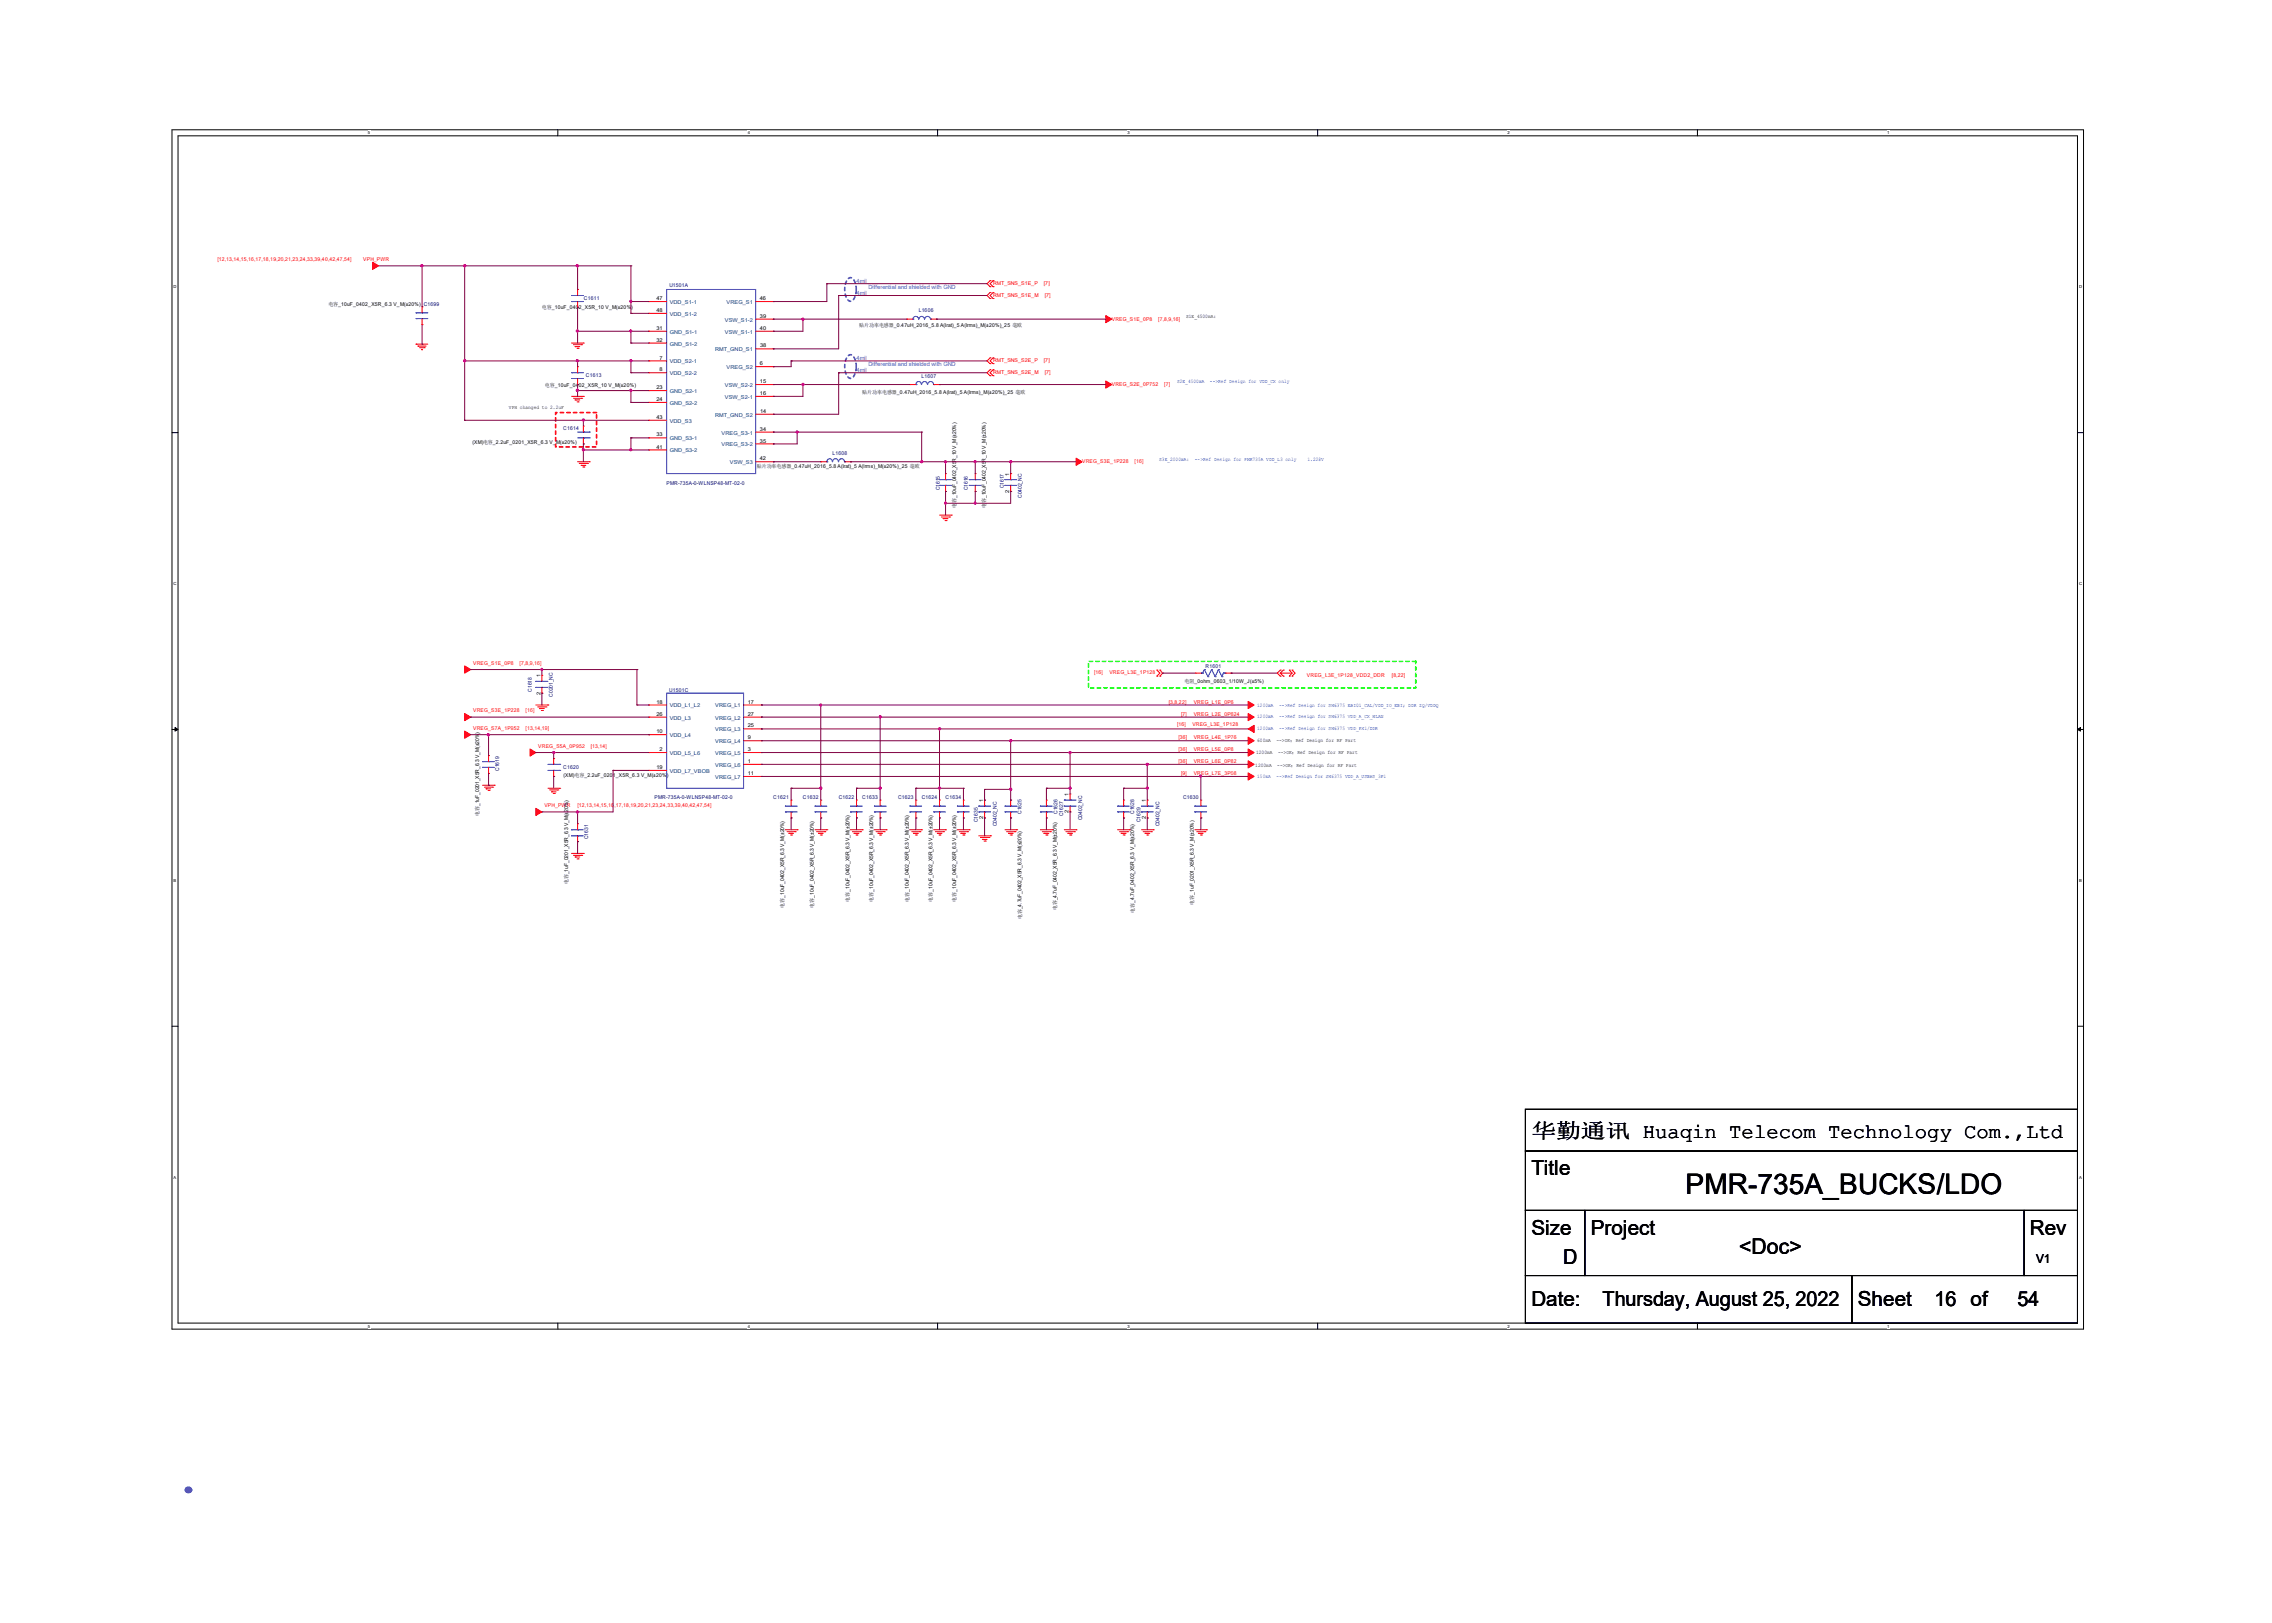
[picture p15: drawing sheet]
<svg xmlns="http://www.w3.org/2000/svg" width="350mm" height="250mm" viewBox="0 0 350 250" stroke-linecap="round" stroke-linejoin="round" font-family="sans-serif">
<defs><g id="words">
<text font-size="8.5" fill="#00f" x="26.5" y="229.9">.</text>
<text font-size="4.4" x="259.7" y="183.9">PMR-735A_BUCKS/LDO</text>
<text font-size="3.3" x="267.9" y="193.1">&lt;Doc&gt;</text>
<g font-size="3.2">
<text x="235.9" y="175.2">华勤通讯 Huaqin Telecom Technology Com.,Ltd</text>
<text x="235.9" y="181">Title</text>
<text x="235.9" y="190.2">Size</text>
<text x="245.1" y="190.2">Project</text>
<text x="312.7" y="190.2">Rev</text>
<text x="240.8" y="194.7">D</text>
<text x="235.9" y="201.1">Date:</text>
<text x="246.9" y="201.1">Thursday, August 25, 2022</text>
<text x="286.2" y="201.1">Sheet</text>
<text x="298" y="201.1">16 of</text>
<text x="310.8" y="201.1">54</text>
</g>
<text font-size="1.9" x="313.6" y="194.5">V1</text>
<g font-size=".9" fill="#8000ff">
<text x="131.9" y="45.4">4mil</text>
<text x="131.9" y="43.6">4mil</text>
<text x="133.8" y="44.5">Differential and shielded with GND</text>
<text x="131.9" y="57.3">4mil</text>
<text x="131.9" y="55.5">4mil</text>
<text x="133.8" y="56.4">Differential and shielded with GND</text>
</g>
<g font-size=".8" fill="#f00">
<text x="33.5" y="40.2">[12,13,14,15,16,17,18,19,20,21,23,24,33,39,40,42,47,54]</text>
<text x="56" y="40.2">VPH_PWR</text>
<text x="153" y="45.7">RMT_SNS_S1E_M</text>
<text x="153" y="43.9">RMT_SNS_S1E_P</text>
<text x="160.8" y="43.9">[7]</text>
<text x="160.9" y="45.7">[7]</text>
<text x="171.3" y="49.4">VREG_S1E_0P8</text>
<text x="178.4" y="49.4">[7,8,9,16]</text>
<text x="153" y="55.8">RMT_SNS_S2E_P</text>
<text x="153" y="57.6">RMT_SNS_S2E_M</text>
<text x="160.8" y="55.8">[7]</text>
<text x="160.9" y="57.6">[7]</text>
<text x="171.3" y="59.4">VREG_S2E_0P752</text>
<text x="179.4" y="59.4">[7]</text>
<text x="166.7" y="71.3">VREG_S3E_1P228</text>
<text x="174.8" y="71.3">[16]</text>
<text x="72.9" y="102.4">VREG_S1E_0P8</text>
<text x="80.1" y="102.4">[7,8,9,16]</text>
<text x="168.5" y="103.9">[16]</text>
<text x="170.9" y="103.9">VREG_L3E_1P128</text>
<text x="201.3" y="104.4">VREG_L3E_1P128_VDD2_DDR</text>
<text x="214.4" y="104.4">[8,22]</text>
<text x="72.9" y="112.5">VREG_S7A_1P952</text>
<text x="72.9" y="109.7">VREG_S3E_1P228</text>
<text x="81" y="112.5">[13,14,19]</text>
<text x="81" y="109.7">[16]</text>
<text x="180.1" y="108.5">[3,8,22]</text>
<text x="181.3" y="111.9">[16]</text>
<text x="181.5" y="113.8">[36]</text>
<text x="182" y="110.3">[7]</text>
<text x="183.7" y="111.9">VREG_L3E_1P128</text>
<text x="183.9" y="108.5">VREG_L1E_0P6</text>
<text x="183.9" y="110.3">VREG_L2E_0P624</text>
<text x="183.9" y="113.8">VREG_L4E_1P76</text>
<text x="82.9" y="115.2">VREG_S5A_0P952</text>
<text x="91" y="115.2">[13,14]</text>
<text x="181.5" y="115.7">[36]</text>
<text x="181.5" y="117.5">[36]</text>
<text x="182" y="119.4">[9]</text>
<text x="183.9" y="115.7">VREG_L5E_0P8</text>
<text x="183.9" y="117.5">VREG_L6E_0P82</text>
<text x="183.9" y="119.4">VREG_L7E_3P08</text>
<text x="83.9" y="124.4">VPH_PWR</text>
<text x="89" y="124.4">[12,13,14,15,16,17,18,19,20,21,23,24,33,39,40,42,47,54]</text>
</g>
<g font-size=".8">
<text x="50.6" y="47.1">电容_10uF_0402_X5R_6.3 V_M(±20%)</text>
<text x="83.5" y="47.6">电容_10uF_0402_X5R_10 V_M(±20%)</text>
<text x="101.1" y="46.2">47</text>
<text x="117.1" y="46.2">46</text>
<text x="101.1" y="48.1">48</text>
<text x="101.1" y="50.8">31</text>
<text x="101.1" y="52.6">32</text>
<text x="117.1" y="48.9">39</text>
<text x="117.1" y="50.8">40</text>
<text x="117.1" y="53.5">38</text>
<text x="132.4" y="50.3">贴片功率电感器_0.47uH_2016_5.8 A(lrat)_5 A(lrms)_M(±20%)_25 毫欧</text>
<text x="182.7" y="49">S1E_4500mA:</text>
<text x="83.9" y="59.6">电容_10uF_0402_X5R_10 V_M(±20%)</text>
<text x="101.1" y="59.9">23</text>
<text x="101.6" y="55.4">7</text>
<text x="101.6" y="57.2">8</text>
<text x="117.1" y="56.3">6</text>
<text x="117.1" y="59">15</text>
<text x="78.4" y="63">VPH changed to 2.2uF</text>
<text x="101.1" y="61.8">24</text>
<text x="101.1" y="64.5">43</text>
<text x="117.1" y="60.8">16</text>
<text x="117.1" y="63.6">14</text>
<text x="132.8" y="60.6">贴片功率电感器_0.47uH_2016_5.8 A(lrat)_5 A(lrms)_M(±20%)_25 毫欧</text>
<text x="72.8" y="68.4">(XM)电容_2.2uF_0201_X5R_6.3 V_M(±20%)</text>
<text x="101.1" y="67.2">33</text>
<text x="101.1" y="69.1">41</text>
<text x="117.1" y="70.9">42</text>
<text x="117.1" y="66.3">34</text>
<text x="117.1" y="68.2">35</text>
<text x="116.6" y="72.1">贴片功率电感器_0.47uH_2016_5.8 A(lrat)_5 A(lrms)_M(±20%)_25 毫欧</text>
<text x="155.5" y="75.9" transform="rotate(-90 155.5 75.9)">2</text>
<text x="155.5" y="73.2" transform="rotate(-90 155.5 73.2)">1</text>
<text x="147.3" y="78.2" transform="rotate(-90 147.3 78.2)">电容_10uF_0402_X5R_10 V_M(±20%)</text>
<text x="151.9" y="78.2" transform="rotate(-90 151.9 78.2)">电容_10uF_0402_X5R_10 V_M(±20%)</text>
<text x="83.3" y="107" transform="rotate(-90 83.3 107)">2</text>
<text x="83.3" y="104.3" transform="rotate(-90 83.3 104.3)">1</text>
<text x="182.5" y="105.2">电阻_0ohm_0603_1/10W_J(±5%)</text>
<text x="101.1" y="108.4">18</text>
<text x="101.1" y="110.2">26</text>
<text x="101.1" y="112.9">10</text>
<text x="115.2" y="108.4">17</text>
<text x="115.2" y="110.2">27</text>
<text x="115.2" y="112.1">25</text>
<text x="115.2" y="113.9">9</text>
<text x="86.8" y="119.7">(XM)电容_2.2uF_0201_X5R_6.3 V_M(±20%)</text>
<text x="101.1" y="118.5">19</text>
<text x="101.6" y="115.7">2</text>
<text x="115.2" y="115.7">3</text>
<text x="115.2" y="117.5">1</text>
<text x="115.2" y="119.4">11</text>
<text x="193.4" y="118.1">1200mA</text>
<text x="193.5" y="116.1">1200mA</text>
<text x="193.7" y="114.3">600mA</text>
<text x="196.6" y="114.3">--&gt;OK；Ref Design for RF Part</text>
<text x="196.8" y="118.1">--&gt;OK；Ref Design for RF Part</text>
<text x="196.9" y="116.1">--&gt;OK；Ref Design for RF Part</text>
<text x="73.8" y="125.7" transform="rotate(-90 73.8 125.7)">电容_1uF_0201_X5R_6.3 V_M(±20%)</text>
<text x="151.5" y="123.5" transform="rotate(-90 151.5 123.5)">1</text>
<text x="164.6" y="125.3" transform="rotate(-90 164.6 125.3)">2</text>
<text x="164.6" y="122.6" transform="rotate(-90 164.6 122.6)">1</text>
<text x="176.5" y="123.5" transform="rotate(-90 176.5 123.5)">1</text>
<text x="151.5" y="126.2" transform="rotate(-90 151.5 126.2)">2</text>
<text x="176.5" y="126.2" transform="rotate(-90 176.5 126.2)">2</text>
<text x="87.5" y="136.2" transform="rotate(-90 87.5 136.2)">电容_1uF_0201_X5R_6.3 V_M(±20%)</text>
<text x="120.8" y="139.8" transform="rotate(-90 120.8 139.8)">电容_10uF_0402_X5R_6.3 V_M(±20%)</text>
<text x="125.4" y="139.8" transform="rotate(-90 125.4 139.8)">电容_10uF_0402_X5R_6.3 V_M(±20%)</text>
<text x="130.9" y="138.9" transform="rotate(-90 130.9 138.9)">电容_10uF_0402_X5R_6.3 V_M(±20%)</text>
<text x="134.5" y="138.9" transform="rotate(-90 134.5 138.9)">电容_10uF_0402_X5R_6.3 V_M(±20%)</text>
<text x="140" y="138.9" transform="rotate(-90 140 138.9)">电容_10uF_0402_X5R_6.3 V_M(±20%)</text>
<text x="143.7" y="138.9" transform="rotate(-90 143.7 138.9)">电容_10uF_0402_X5R_6.3 V_M(±20%)</text>
<text x="147.3" y="138.9" transform="rotate(-90 147.3 138.9)">电容_10uF_0402_X5R_6.3 V_M(±20%)</text>
<text x="157.4" y="141.6" transform="rotate(-90 157.4 141.6)">电容_4.7uF_0402_X5R_6.3 V_M(±20%)</text>
<text x="162.8" y="140.2" transform="rotate(-90 162.8 140.2)">电容_4.7uF_0402_X5R_6.3 V_M(±20%)</text>
<text x="174.7" y="140.6" transform="rotate(-90 174.7 140.6)">电容_4.7uF_0402_X5R_6.3 V_M(±20%)</text>
<text x="183.9" y="139.3" transform="rotate(-90 183.9 139.3)">电容_1uF_0201_X5R_6.3 V_M(±20%)</text>
</g>
<g font-size=".8" fill="#000080">
<text x="65.3" y="47.1">C1699</text>
<text x="90" y="46.3">C1611</text>
<text x="103.1" y="44.3">U1501A</text>
<text x="141.5" y="48.1">L1606</text>
<text x="90.3" y="58">C1613</text>
<text x="141.9" y="58.2">L1607</text>
<text x="86.8" y="66.2">C1614</text>
<text x="128.2" y="70.1">L1608</text>
<text x="102.7" y="74.6">PMR-735A-0-WLNSP48-MT-02-0</text>
<text x="144.8" y="75.5" transform="rotate(-90 144.8 75.5)">C1615</text>
<text x="149.1" y="75.5" transform="rotate(-90 149.1 75.5)">C1616</text>
<text x="154.6" y="75.2" transform="rotate(-90 154.6 75.2)">C1617</text>
<text x="157.4" y="76.7" transform="rotate(-90 157.4 76.7)">C0402_NC</text>
<text x="81.9" y="106.5" transform="rotate(-90 81.9 106.5)">C1618</text>
<text x="85.2" y="107.3" transform="rotate(-90 85.2 107.3)">C0201_NC</text>
<text x="103.1" y="106.5">U1501C</text>
<text x="185.7" y="103">R1601</text>
<text x="76.9" y="118.8" transform="rotate(-90 76.9 118.8)">C1619</text>
<text x="86.8" y="118.5">C1620</text>
<text x="100.8" y="123.1">PMR-735A-0-WLNSP48-MT-02-0</text>
<text x="119.1" y="123.1">C1621</text>
<text x="123.7" y="123.1">C1632</text>
<text x="129.2" y="123.1">C1622</text>
<text x="132.8" y="123.1">C1633</text>
<text x="138.3" y="123.1">C1623</text>
<text x="142" y="123.1">C1624</text>
<text x="145.7" y="123.1">C1634</text>
<text x="157.4" y="125.4" transform="rotate(-90 157.4 125.4)">C1625</text>
<text x="162.9" y="125.4" transform="rotate(-90 162.9 125.4)">C1626</text>
<text x="163.8" y="125.7" transform="rotate(-90 163.8 125.7)">C1627</text>
<text x="174.7" y="125.4" transform="rotate(-90 174.7 125.4)">C1628</text>
<text x="182.2" y="123.1">C1630</text>
<text x="90.6" y="129.3" transform="rotate(-90 90.6 129.3)">C1631</text>
<text x="150.6" y="126.6" transform="rotate(-90 150.6 126.6)">C1635</text>
<text x="153.5" y="127.3" transform="rotate(-90 153.5 127.3)">C0402_NC</text>
<text x="166.7" y="126.3" transform="rotate(-90 166.7 126.3)">C0402_NC</text>
<text x="175.7" y="126.6" transform="rotate(-90 175.7 126.6)">C1629</text>
<text x="178.6" y="127.3" transform="rotate(-90 178.6 127.3)">C0402_NC</text>
</g>
<g font-size=".8" fill="#004080">
<text x="103.2" y="46.8">VDD_S1-1</text>
<text x="111.9" y="46.8">VREG_S1</text>
<text x="103.2" y="48.7">VDD_S1-2</text>
<text x="103.2" y="51.4">GND_S1-1</text>
<text x="103.2" y="53.2">GND_S1-2</text>
<text x="111.7" y="49.5">VSW_S1-2</text>
<text x="111.7" y="51.4">VSW_S1-1</text>
<text x="103.2" y="56">VDD_S2-1</text>
<text x="103.2" y="57.8">VDD_S2-2</text>
<text x="110.1" y="54.1">RMT_GND_S1</text>
<text x="111.7" y="59.6">VSW_S2-2</text>
<text x="111.9" y="56.9">VREG_S2</text>
<text x="103.2" y="60.5">GND_S2-1</text>
<text x="103.2" y="62.4">GND_S2-2</text>
<text x="103.2" y="65.1">VDD_S3</text>
<text x="110.1" y="64.2">RMT_GND_S2</text>
<text x="111.7" y="61.4">VSW_S2-1</text>
<text x="103.2" y="67.8">GND_S3-1</text>
<text x="103.2" y="69.7">GND_S3-2</text>
<text x="111.2" y="66.9">VREG_S3-1</text>
<text x="111.2" y="68.8">VREG_S3-2</text>
<text x="112.4" y="71.5">VSW_S3</text>
<text x="103.2" y="109">VDD_L1_L2</text>
<text x="103.2" y="110.8">VDD_L3</text>
<text x="103.2" y="113.5">VDD_L4</text>
<text x="110.2" y="109">VREG_L1</text>
<text x="110.2" y="110.8">VREG_L2</text>
<text x="110.2" y="112.7">VREG_L3</text>
<text x="103.2" y="116.3">VDD_L5_L6</text>
<text x="103.2" y="119">VDD_L7_VBOB</text>
<text x="110.2" y="114.5">VREG_L4</text>
<text x="110.2" y="116.3">VREG_L5</text>
<text x="110.2" y="118.1">VREG_L6</text>
<text x="110.2" y="120">VREG_L7</text>
</g>
<g font-size=".8" fill="#00f">
<text x="181.3" y="58.9">S2E_4500mA</text>
<text x="186.4" y="58.9">--&gt;Ref Design for VDD_CX only</text>
<text x="178.6" y="71.1">S3E_2000mA:</text>
<text x="184.1" y="71.1">--&gt;Ref Design for PMR735A VDD_L3 only</text>
<text x="201.4" y="71.1">1.228V</text>
<text x="193.7" y="108.8">1200mA</text>
<text x="193.7" y="112.5">1200mA</text>
<text x="193.7" y="110.6">1200mA</text>
<text x="197.1" y="108.8">--&gt;Ref Design for SM6375 EBI01_CAL/VDD_IO_EBI; DDR ZQ/VDDQ</text>
<text x="197.1" y="112.5">--&gt;Ref Design for SM6375 VDD_PX1/DDR</text>
<text x="197.1" y="110.6">--&gt;Ref Design for SM6375 VDD_A_CX_WLAN</text>
<text x="193.7" y="119.8">150mA</text>
<text x="196.6" y="119.8">--&gt;Ref Design for SM6375 VDD_A_USBHS_3P1</text>
</g>
<g font-size=".6">
<text x="56.7" y="20.7">5</text>
<text x="115.2" y="20.7">4</text>
<text x="173.7" y="20.7">3</text>
<text x="232.2" y="20.7">2</text>
<text x="290.7" y="20.7">1</text>
<text x="26.7" y="44.4">D</text>
<text x="320.3" y="44.4">D</text>
<text x="26.7" y="90.1">C</text>
<text x="320.3" y="90.1">C</text>
<text x="26.7" y="135.8">B</text>
<text x="320.3" y="135.8">B</text>
<text x="26.7" y="181.5">A</text>
<text x="320.3" y="181.5">A</text>
<text x="56.7" y="204.5">5</text>
<text x="115.2" y="204.5">4</text>
<text x="173.7" y="204.5">3</text>
<text x="232.2" y="204.5">2</text>
<text x="290.7" y="204.5">1</text>
</g>
</g></defs>
<path d="M26.5 20h294.5v184.7h-294.5zM27.4 20.9h292.6v182.9h-292.6z" fill="none" stroke="#000" stroke-width=".15"/>
<g fill="#fff">
<path d="M56.7 20.1h.3v.7h-.3z"/>
<path d="M56.7 203.9h.3v.8h-.3z"/>
</g>
<path d="M85.9 20v.9M85.9 203.8v.9" fill="none" stroke="#000" stroke-width=".15"/>
<g fill="#fff">
<path d="M115.2 20.1h.3v.7h-.3z"/>
<path d="M115.2 203.9h.3v.8h-.3z"/>
</g>
<path d="M144.4 20v.9M144.4 203.8v.9" fill="none" stroke="#000" stroke-width=".15"/>
<g fill="#fff">
<path d="M173.7 20.1h.3v.7h-.3z"/>
<path d="M173.7 203.9h.3v.8h-.3z"/>
</g>
<path d="M203 20v.9M203 203.8v.9" fill="none" stroke="#000" stroke-width=".15"/>
<g fill="#fff">
<path d="M232.2 20.1h.4v.7h-.4z"/>
<path d="M232.2 203.9h.4v.8h-.4z"/>
</g>
<path d="M261.5 20v.9M261.5 203.8v.9" fill="none" stroke="#000" stroke-width=".15"/>
<g fill="#fff">
<path d="M290.7 20.1h.4v.7h-.4z"/>
<path d="M290.7 203.9h.4v.8h-.4z"/>
<path d="M26.7 43.8h.5v.7h-.5z"/>
<path d="M320.3 43.8h.5v.7h-.5z"/>
<path d="M26.7 89.5h.5v.7h-.5z"/>
<path d="M320.3 89.5h.5v.7h-.5z"/>
</g>
<path d="M26.5 66.6h.9M320 66.6h1" fill="none" stroke="#000" stroke-width=".15"/>
<g fill="#fff">
<path d="M26.7 135.2h.5v.7h-.5z"/>
<path d="M320.3 135.2h.4v.7h-.4z"/>
</g>
<path d="M26.5 112.4h.9M320 112.4h1" fill="none" stroke="#000" stroke-width=".15"/>
<path d="M27 112.1l.4 .3-.4 .2zM320 112.4l.5-.3v.5z" fill="#000" stroke="#000" stroke-width=".15"/>
<g fill="#fff">
<path d="M26.7 180.9h.4v.8h-.4z"/>
<path d="M320.3 180.9h.4v.8h-.4z"/>
</g>
<path d="M26.5 158.1h.9M320 158.1h1M235 177.3h85v9.1h-85zM235 170.9h85v6.4h-85zM235 186.4h9.1v10.1h-9.1zM235 196.5h50.3v7.3h-50.3zM244.1 186.4h67.7v10.1h-67.7zM285.3 196.5h34.7v7.3h-34.7zM311.8 186.4h8.2v10.1h-8.2z" fill="none" stroke="#000" stroke-width=".15"/>
<path d="M130.7 42.9l.3-.1a1.26 1.26 0 0 1 .9 1.2 2.7 2.7 0 0 1-.6 2.3l-.3 .1a1.26 1.26 0 0 1-.8-1.2 2.7 2.7 0 0 1 .5-2.3zM130.7 54.7l.3-.1a1.26 1.26 0 0 1 .9 1.3 2.7 2.7 0 0 1-.6 2.3l-.3 .1a1.26 1.26 0 0 1-.8-1.3 2.7 2.7 0 0 1 .5-2.3z" fill="none" stroke="#8000ff" stroke-width=".25" stroke-dasharray=".5"/>
<path d="M167.7 101.9h50.4v4.1h-50.4z" fill="none" stroke="#0f0" stroke-width=".25" stroke-dasharray=".5 .5"/>
<path d="M85.6 63.6h6.3v5.2h-6.3z" fill="none" stroke="#f00" stroke-width=".25" stroke-dasharray=".5"/>
<g fill="none" stroke="#f00" stroke-width=".15">
<path d="M64.1 53h.1M64.1 53h1.8M64.4 53.3h1.3M64.4 53.3h.1M64.6 53.6h.8M64.9 53.9h.1M64.9 53.9h.2M65 47.3h.1M65 50h.1M65 47.3v.9M65 49.1v.9M65.4 53.6h.1"/>
<path d="M88 52.8h1.9M88.3 53.1h1.3M88.6 53.4h.1M88.6 53.4h.7M88.9 53.6h.2M89 44.6h.1M89 47.3h.1M89 44.6v.9M89 46.5v.8M89 56.5h.1M89 59.2h.1M89 56.5v.9"/>
<path d="M89 58.3v.9M89.1 53.6h.1M89.6 53.1h.1M89.9 52.8h.1M99.9 46.5h.1M99.9 48.3h.1M99.9 51h.1M99.9 52.8h.1M99.9 55.6h.1M99.9 57.4h.1M99.9 52.8h2.8M99.9 46.5h2.8"/>
<path d="M99.9 48.3h2.8M99.9 51h2.8M99.9 55.6h2.8M99.9 57.4h2.8M116.4 46.5h2.7M116.4 51h2.7M116.4 49.2h2.7M116.4 53.7h2.7M116.4 56.5h2.7M116.4 59.2h2.7M119.1 46.5h.1M119.1 49.2h.1"/>
<path d="M119.1 51h.1M119.1 53.7h.1M119.1 56.5h.1M119.1 59.2h.1M139.7 49.2h.9M139.7 49.2h.1M140.2 59.2h.9M140.2 59.2h.1M143.4 49.2h.9M143.8 59.2h.9M144.3 49.2h.1M144.7 59.2h.1"/>
<path d="M152.5 46h.1M152.5 45.1h.1M152.5 56h.1M152.5 55.1h.1M152.5 57.9h.1M152.5 56.9h.1M152.5 45.1l-.4 .4 .4 .5M152.5 55.1l-.4 .5 .4 .4M152.5 56.9l-.4 .5 .4 .5M152.5 44.2h.1M152.5 43.2h.1M152.5 43.2l-.4 .5 .4 .5"/>
<path d="M153 45.1l-.5 .4 .5 .5M153 55.1l-.5 .5 .5 .4M153 56.9l-.5 .5 .5 .5M153 45.1h.1M153 46h.1M153 55.1h.1M153 56h.1M153 56.9h.1M153 57.9h.1M153 43.2l-.5 .5 .5 .5M153 43.2h.1M153 44.2h.1"/>
<path d="M88 61.1h1.9M88.3 61.4h1.3M88.6 61.6h.1M88.6 61.6h.7M88.9 61.9h.2M89 71.1h1.8M89.1 61.9h.1M89.2 71.4h1.3M89.5 71.7h.1M89.5 71.7h.7M89.6 61.4h.1M89.8 71.9h.2"/>
<path d="M89.9 68.4h.1M89.9 65.6h.1M89.9 65.6v1M89.9 67.4v1M89.9 61.1h.1M90 71.9h.1M90.5 71.4h.1M90.8 71.1h.1M99.9 60.2h.1M99.9 62h.1M99.9 64.7h.1M99.9 67.4h.1"/>
<path d="M99.9 69.3h.1M99.9 60.2h2.8M99.9 62h2.8M99.9 64.7h2.8M99.9 67.4h2.8M99.9 69.3h2.8M116.4 61.1h2.7M116.4 71.1h2.7M116.4 63.8h2.7M116.4 66.6h2.7M116.4 68.4h2.7M119.1 61.1h.1"/>
<path d="M119.1 63.8h.1M119.1 66.6h.1M119.1 68.4h.1M119.1 71.1h.1M126.4 71.1h1M126.4 71.1h.1M130.1 71.1h.9M131 71.1h.1M144.7 79.3h1.9M145 79.6h1.3M145.3 79.9h.1M145.3 79.9h.7"/>
<path d="M145.7 73h.1M145.7 75.7h.1M145.7 73v.9M145.7 74.8v.9M146.3 79.6h.1M146.6 79.3h.1M150.2 73h.1M150.2 75.7h.1M150.2 73v.9M150.2 74.8v.9M155.7 73h.1M155.7 75.7h.1"/>
<path d="M155.7 73v.9M155.7 74.8v.9M145.6 80.2h.1M145.7 80.2h.1M75.3 119.1h.1M75.3 116.4h.1M75.3 116.4v.9M75.3 118.2v.9M82.5 108.6h1.9M82.8 108.9h1.3M83.1 109.1h.1M83.1 109.1h.8"/>
<path d="M83.4 109.4h.2M83.5 104h.1M83.5 106.8h.1M83.5 104v1M83.5 105.9v.9M83.6 109.4h.1M84.1 108.9h.1M84.4 108.6h.1M85.3 119.6h.1M85.3 116.9h.1M85.3 116.9v.8M85.3 118.7v.9"/>
<path d="M99.9 108.6h.1M99.9 110.5h.1M99.9 113.2h.1M99.9 115.9h.1M99.9 118.7h.1M99.9 108.6h2.8M99.9 110.5h2.8M99.9 113.2h2.8M99.9 115.9h2.8M99.9 118.7h2.8M114.5 108.6h2.8M114.5 110.5h2.8"/>
<path d="M114.5 115.9h2.8M114.5 112.3h2.8M114.5 114.1h2.8M114.5 117.7h2.8M114.5 119.6h2.8M117.3 108.6h.1M117.3 110.5h.1M117.3 112.3h.1M117.3 114.1h.1M117.3 115.9h.1M117.3 117.7h.1M117.3 119.6h.1"/>
<path d="M178.2 104.2h.1M178.2 103.2h.1M178.2 103.2l.5 .5-.5 .5M178.7 103.2h.1M178.7 104.2h.1M178.7 103.2l.4 .5-.4 .5M184.1 103.7h1M184.1 103.7h.1M188.7 103.7h.9M189.6 103.7h.1M197.2 103.2h.1M197.2 104.2h.1"/>
<path d="M197.2 103.7h.1M197.2 103.7l.5 .5M197.2 103.7h1.8M197.2 103.2l-.4 .5 .4 .5M197.7 103.2l-.5 .5M197.7 104.2h.1M197.7 103.2h.1M198.6 103.2l.4 .5M198.6 103.2h.1M198.6 104.2h.1M199 104.2h.1M199 103.2h.1"/>
<path d="M199 103.7l-.4 .5M199 103.2l.5 .5-.5 .5M74.3 121h1.9M74.6 121.3h1.3M74.9 121.5h.7M74.9 121.5h.1M75.2 121.8h.1M75.3 121.8h.1M75.9 121.3h.1M76.2 121h.1M84.4 121.4h1.8M84.7 121.7h1.2"/>
<path d="M85 122h.7M85 122h.1M85.2 122.2h.2M85.4 122.2h.1M85.9 121.7h.1M86.2 121.4h.1M88 131.5h1.9M88.3 131.8h1.3M88.6 132h.1M88.6 132h.7M88.9 132.3h.2M89 129.6h.1"/>
<path d="M89 126.9h.1M89 126.9v.9M89 128.7v.9M89.1 132.3h.1M89.6 131.8h.1M89.9 131.5h.1M121 127.8h1.8M121.2 128.1h1.3M121.5 128.4h.1M121.5 128.4h.8M121.8 128.6h.2M121.9 123.2h.1"/>
<path d="M121.9 126h.1M121.9 123.2v1M121.9 125.1v.9M122 128.6h.1M122.5 128.1h.1M122.8 127.8h.1M125.6 127.8h1.8M125.8 128.1h1.3M126.1 128.4h.1M126.1 128.4h.7M126.4 128.6h.1M126.4 123.2h.1"/>
<path d="M126.4 126h.1M126.4 123.2v1M126.4 125.1v.9M126.5 128.6h.1M127.1 128.1h.1M127.4 127.8h.1M131 127.8h1.8M131.3 128.1h1.3M131.6 128.4h.1M131.6 128.4h.7M131.9 128.6h.1M131.9 123.2h.1"/>
<path d="M131.9 126h.1M131.9 123.2v1M131.9 125.1v.9M132 128.6h.1M132.6 128.1h.1M132.8 127.8h.1M134.7 127.8h1.8M135 128.1h1.2M135.2 128.4h.1M135.2 128.4h.8M135.5 128.6h.2M135.6 123.2h.1"/>
<path d="M135.6 126h.1M135.6 123.2v1M135.6 125.1v.9M135.7 128.6h.1M136.2 128.1h.1M136.5 127.8h.1M140.2 127.8h1.8M140.5 128.1h1.2M140.7 128.4h.1M140.7 128.4h.8M141 128.6h.2M141.1 123.2h.1"/>
<path d="M141.1 126h.1M141.1 123.2v1M141.1 125.1v.9M141.2 128.6h.1M141.7 128.1h.1M142 127.8h.1M143.8 127.8h1.9M144.1 128.1h1.3M144.4 128.4h.7M144.4 128.4h.1M144.6 128.6h.2M144.7 123.2h.1"/>
<path d="M144.7 126h.1M144.7 123.2v1M144.7 125.1v.9M144.8 128.6h.1M145.4 128.1h.1M145.7 127.8h.1M147.5 127.8h1.8M147.8 128.1h1.2M148 128.4h.1M148 128.4h.8M148.3 128.6h.2M148.4 123.2h.1"/>
<path d="M148.4 126h.1M148.4 123.2v1M148.4 125.1v.9M148.5 128.6h.1M149 128.1h.1M149.3 127.8h.1M150.8 128.7h1.8M151 129h1.4M151.3 129.3h.1M151.3 129.3h.8M151.6 129.6h.2M151.7 123.2h.1"/>
<path d="M151.7 126h.1M151.7 123.2v1M151.7 125.1v.9M151.8 129.6h.1M152.4 129h.1M152.6 128.7h.1M154.8 127.8h1.8M155.1 128.1h1.3M155.4 128.4h.1M155.4 128.4h.7M155.6 128.6h.2M155.7 123.2h.1"/>
<path d="M155.7 126h.1M155.7 123.2v1M155.7 125.1v.9M155.8 128.6h.1M156.4 128.1h.1M156.6 127.8h.1M160.3 127.8h1.8M160.6 128.1h1.2M160.8 128.4h.1M160.8 128.4h.8M161.1 128.6h.2M161.2 123.2h.1"/>
<path d="M161.2 126h.1M161.2 123.2v1M161.2 125.1v.9M161.3 128.6h.1M161.8 128.1h.1M162.1 127.8h.1M164 127.8h1.8M164.2 128.1h1.3M164.5 128.4h.7M164.5 128.4h.1M164.8 128.6h.2M164.8 122.3h.1"/>
<path d="M164.8 125.1h.1M164.8 122.3v.9M164.8 124.2v.9M165 128.6h.1M165.5 128.1h.1M165.8 127.8h.1M172.2 127.8h1.8M172.5 128.1h1.2M172.7 128.4h.1M172.7 128.4h.8M173 128.6h.2M173.1 123.2h.1"/>
<path d="M173.1 126h.1M173.1 123.2v1M173.1 125.1v.9M173.2 128.6h.1M173.7 128.1h.1M174 127.8h.1M175.8 127.8h1.9M176.1 128.1h1.3M176.4 128.4h.7M176.4 128.4h.1M176.7 128.6h.1M176.7 123.2h.1"/>
<path d="M176.7 126h.1M176.7 123.2v1M176.7 125.1v.9M176.8 128.6h.1M177.4 128.1h.1M177.7 127.8h.1M184.1 127.8h1.8M184.4 128.1h1.2M184.6 128.4h.7M184.6 128.4h.1M184.9 128.6h.2M185 123.2h.1"/>
<path d="M185 126h.1M185 123.2v1M185 125.1v.9M185.1 128.6h.1M185.6 128.1h.1M185.9 127.8h.1"/>
</g>
<g fill="#f00" stroke="#f00" stroke-width=".15">
<path d="M57.4 40.4l.9 .5-.9 .6z" fill-rule="evenodd"/>
<path d="M71.6 102.6l.9 .5-.9 .6z" fill-rule="evenodd"/>
<path d="M170.3 48.6l1 .6-1 .5z" fill-rule="evenodd"/>
<path d="M71.6 109.9l.9 .6-.9 .5z" fill-rule="evenodd"/>
<path d="M81.7 115.4l.8 .5-.8 .6z" fill-rule="evenodd"/>
<path d="M165.8 70.6l.9 .5-.9 .6z" fill-rule="evenodd"/>
<path d="M82.5 124.5l1 .6-1 .5z" fill-rule="evenodd"/>
<path d="M170.3 58.7l1 .5-1 .6z" fill-rule="evenodd"/>
<path d="M71.6 112.6l.9 .6-.9 .5z" fill-rule="evenodd"/>
<path d="M192.3 108l.9 .6-.9 .5z" fill-rule="evenodd"/>
<path d="M192.3 109.9l.9 .6-.9 .5z" fill-rule="evenodd"/>
<path d="M192.3 113.5l.9 .6-.9 .5z" fill-rule="evenodd"/>
<path d="M192.3 115.4l.9 .5-.9 .6z" fill-rule="evenodd"/>
<path d="M192.3 117.2l.9 .5-.9 .6z" fill-rule="evenodd"/>
<path d="M192.3 119.1l.9 .5-.9 .6z" fill-rule="evenodd"/>
<path d="M192.3 112.3l.9-.6v1.1z" fill-rule="evenodd"/>
</g>
<g fill="none" stroke="#00f" stroke-width=".15">
<path d="M64.1 48.2h.1M64.1 49.1h.1M64.1 48.2h1.8M64.1 49.1h1.8M65 48.2h.1M65 49.1h.1M88 45.5h.1M88 46.5h.1M88 45.5h1.9M88 46.5h1.9M88 57.4h.1M88 58.3h.1"/>
<path d="M88 57.4h1.9M88 58.3h1.9M89 45.5h.1M89 46.5h.1M89 57.4h.1M89 58.3h.1M102.7 44.6h13.7v28.4h-13.7zM140.6 49.2h.1M140.6 49.2a.45 .45 0 0 1 .5-.5 .45 .45 0 0 1 .4 .5M141.1 59.2h.1M141.6 49.2a.42 .42 0 0 1 .4-.5 .42 .42 0 0 1 .4 .5M141.9 59.2a.43 .43 0 0 0-.4-.4 .43 .43 0 0 0-.4 .4"/>
<path d="M142.4 49.2a.45 .45 0 0 1 .5-.5 .45 .45 0 0 1 .4 .5M142.9 59.2a.44 .44 0 0 0-.5-.4 .44 .44 0 0 0-.4 .4M143.4 49.2h.1M143.8 59.2a.44 .44 0 0 0-.4-.4 .44 .44 0 0 0-.5 .4M143.8 59.2h.1M89 67.4h1.8M89 66.6h1.8M89.9 67.4h.1M89.9 66.6h.1M90.8 67.4h.1M90.8 66.6h.1M127.4 71.1h.1"/>
<path d="M128.2 71.1a.43 .43 0 0 0-.4-.4 .43 .43 0 0 0-.4 .4M129.2 71.1a.44 .44 0 0 0-.5-.4 .44 .44 0 0 0-.4 .4M130.1 71.1a.44 .44 0 0 0-.5-.4 .44 .44 0 0 0-.4 .4M130.1 71.1h.1M144.7 73.9h.1M144.7 74.8h.1M144.7 73.9h1.9M144.7 74.8h1.9M145.7 73.9h.1M145.7 74.8h.1M149.3 73.9h.1M149.3 74.8h.1"/>
<path d="M149.3 73.9h1.8M149.3 74.8h1.8M150.2 73.9h.1M150.2 74.8h.1M154.8 73.9h.1M154.8 74.8h.1M154.8 73.9h1.8M154.8 74.8h1.8M155.7 73.9h.1M155.7 74.8h.1M74.3 118.2h1.9M74.3 117.3h1.9"/>
<path d="M74.3 118.2h.1M74.3 117.3h.1M75.3 118.2h.1M75.3 117.3h.1M82.5 105h1.9M82.5 105.9h1.9M82.5 105h.1M82.5 105.9h.1M83.5 105h.1M83.5 105.9h.1M84.4 118.7h1.8M84.4 117.7h1.8"/>
<path d="M85.3 118.7h.1M85.3 117.7h.1M86.2 118.7h.1M86.2 117.7h.1M102.7 106.8h11.8v14.6h-11.8zM185.1 103.7h.1M185.2 103.7h.1M185.5 103.1l.6 1.1M185.5 103.1h.1M185.5 103.1l-.3 .6M186.1 104.2h.1M186.6 103.1l.6 1.1"/>
<path d="M186.6 103.1h.1M186.6 103.1l-.5 1.1M187.2 104.2h.1M187.7 103.1l.6 1.1M187.7 103.1h.1M187.7 103.1l-.5 1.1M188.3 104.2h.1M188.5 103.7h.1M188.5 103.7l-.2 .5M188.5 103.7h.2M188.7 103.7h.1M88 128.7h.1"/>
<path d="M88 127.8h.1M88 128.7h1.9M88 127.8h1.9M89 128.7h.1M89 127.8h.1M121 124.2h.1M121 125.1h.1M121 124.2h1.8M121 125.1h1.8M121.9 124.2h.1M121.9 125.1h.1M125.6 124.2h.1"/>
<path d="M125.6 125.1h.1M125.6 124.2h1.8M125.6 125.1h1.8M126.4 124.2h.1M126.4 125.1h.1M131 124.2h.1M131 125.1h.1M131 124.2h1.8M131 125.1h1.8M131.9 124.2h.1M131.9 125.1h.1M134.7 124.2h.1"/>
<path d="M134.7 125.1h.1M134.7 124.2h1.8M134.7 125.1h1.8M135.6 124.2h.1M135.6 125.1h.1M140.2 124.2h1.8M140.2 125.1h1.8M140.2 124.2h.1M140.2 125.1h.1M141.1 124.2h.1M141.1 125.1h.1M143.8 124.2h1.9"/>
<path d="M143.8 125.1h1.9M143.8 124.2h.1M143.8 125.1h.1M144.7 124.2h.1M144.7 125.1h.1M147.5 124.2h.1M147.5 125.1h.1M147.5 124.2h1.8M147.5 125.1h1.8M148.4 124.2h.1M148.4 125.1h.1M150.8 124.2h.1"/>
<path d="M150.8 125.1h.1M150.8 124.2h1.8M150.8 125.1h1.8M151.7 124.2h.1M151.7 125.1h.1M154.8 124.2h.1M154.8 125.1h.1M154.8 124.2h1.8M154.8 125.1h1.8M155.7 124.2h.1M155.7 125.1h.1M160.3 124.2h1.8"/>
<path d="M160.3 125.1h1.8M160.3 124.2h.1M160.3 125.1h.1M161.2 124.2h.1M161.2 125.1h.1M164 124.2h1.8M164 123.2h1.8M164 123.2h.1M164 124.2h.1M164.8 123.2h.1M164.8 124.2h.1M172.2 124.2h1.8"/>
<path d="M172.2 125.1h1.8M172.2 124.2h.1M172.2 125.1h.1M173.1 124.2h.1M173.1 125.1h.1M175.8 124.2h.1M175.8 125.1h.1M175.8 124.2h1.9M175.8 125.1h1.9M176.7 124.2h.1M176.7 125.1h.1M184.1 124.2h1.8"/>
<path d="M184.1 125.1h1.8M184.1 124.2h.1M184.1 125.1h.1M185 124.2h.1M185 125.1h.1"/>
</g>
<g fill="none" stroke="#800040" stroke-width=".15">
<path d="M58.3 40.9h38.9M65 40.9h.1M65 53h.1M65 40.9v6.4M65 50v3M71.6 55.6h28.3M71.6 40.9h.1M71.6 55.6h.1M71.6 40.9v23.8M89 51h10.9M89 40.9h.1M89 47.3h.1"/>
<path d="M89 51h.1M89 55.6h.1M89 59.2h.1M89 40.9v3.7M89 47.3v5.5M89 55.6v.9M89 59.2v1.9M97.2 40.9h.1M97.2 46.5h.1M97.2 48.3h.1M97.2 51h.1M97.2 55.6h.1"/>
<path d="M97.2 57.4h.1M97.2 52.8h.1M97.2 40.9v7.4M97.2 51v1.8M97.2 55.6v1.8M97.2 46.5h2.7M97.2 48.3h2.7M97.2 57.4h2.7M97.2 52.8h2.7M119.1 49.2h20.6M119.1 59.2h21.1M119.1 46.5h.1"/>
<path d="M119.1 49.2h.1M119.1 51h.1M119.1 53.7h.1M119.1 59.2h.1M119.1 56.5h.1M121.9 55.6h.1M121.9 55.6v.9h-2.8M121.9 55.6h30.2M123.7 49.2h.1M123.7 59.2h.1M123.7 49.2v1.8h-4.6M123.7 59.2v1.9h-4.6"/>
<path d="M127.4 43.7h.1M127.4 43.7v2.8h-8.3M127.4 43.7h24.7M129.2 45.5h.1M129.2 57.4h.1M129.2 45.5v8.2h-10.1M129.2 57.4v6.4h-10.1M129.2 45.5h22.9M129.2 57.4h22.9M144.3 49.2h.1M144.3 49.2h26M144.7 59.2h.1"/>
<path d="M144.7 59.2h25.6M71.6 64.7h28.3M71.6 64.7h.1M89 60.2h10.9M89 60.2h.1M89.9 69.3h10M89.9 69.3h.1M89.9 64.7h.1M89.9 68.4h.1M89.9 64.7v.9M89.9 68.4v2.7M97.2 60.2h.1"/>
<path d="M97.2 67.4h.1M97.2 69.3h.1M97.2 62h.1M97.2 60.2v1.8M97.2 67.4v1.9M97.2 62h2.7M97.2 67.4h2.7M119.1 61.1h.1M119.1 63.8h.1M119.1 71.1h.1M119.1 66.6h.1M119.1 68.4h.1"/>
<path d="M119.1 66.6h22.9M119.1 71.1h7.3M122.8 66.6h.1M122.8 66.6v1.8h-3.7M131 71.1h34.8M131 71.1h.1M142 66.6h.1M142 71.1h.1M142 66.6v4.5M145.7 71.1h.1M145.7 75.7h.1M145.7 77.5h.1"/>
<path d="M145.7 71.1v1.9M145.7 75.7v3.6M150.2 71.1h.1M150.2 75.7h.1M150.2 77.5h.1M150.2 71.1v1.9M150.2 75.7v1.8M155.7 71.1h.1M155.7 75.7h.1M155.7 71.1v1.9M155.7 75.7v1.8h-10M72.5 110.5h27.4"/>
<path d="M72.5 103.1h.1M72.5 110.5h.1M72.5 113.2h27.4M72.5 103.1h25.6M75.3 113.2h.1M75.3 113.2v3.2M75.3 119.1v1.9M82.5 115.9h17.4M82.5 115.9h.1M83.5 103.1h.1M83.5 106.8h.1M83.5 103.1v.9"/>
<path d="M83.5 106.8v1.8M85.3 115.9h.1M85.3 119.6h.1M85.3 115.9v1M85.3 119.6v1.8M94.4 118.7h5.5M94.4 118.7h.1M94.4 118.7v6.4h-10.9M98.1 108.6h.1M98.1 103.1h.1M98.1 103.1v5.5M98.1 108.6h1.8"/>
<path d="M99.9 113.2h.1M117.3 110.5h75M117.3 114.1h75M117.3 108.6h.1M117.3 110.5h.1M117.3 112.3h.1M117.3 114.1h.1M117.3 115.9h.1M117.3 117.7h.1M117.3 119.6h.1M117.3 119.6h75M117.3 112.3h75"/>
<path d="M117.3 117.7h75M117.3 108.6h75M117.3 115.9h75M126.4 108.6h.1M126.4 108.6v14.6M135.6 110.5h.1M135.6 110.5v12.7M144.7 112.3h.1M144.7 112.3v10.9M155.7 114.1h.1M155.7 114.1v9.1M164.8 115.9h.1"/>
<path d="M164.8 115.9v6.4M176.7 117.7h.1M176.7 117.7v5.5M179.1 103.7h5M179.1 103.7h.1M185 119.6h.1M185 119.6v3.6M189.6 103.7h.1M189.6 103.7h7.2M75.3 121h.1M83.5 125.1h.1M89 125.1h.1"/>
<path d="M89 129.6h.1M89 125.1v1.8M89 129.6v1.9M121.9 126h.1M121.9 121.4h.1M121.9 121.4v1.8M121.9 126v1.8M121.9 121.4h4.5M126.4 126h.1M126.4 121.4h.1M126.4 126v1.8M131.9 121.4h3.7"/>
<path d="M131.9 126h.1M131.9 121.4h.1M131.9 121.4v1.8M131.9 126v1.8M135.6 126h.1M135.6 121.4h.1M135.6 126v1.8M141.1 126h.1M141.1 121.4h.1M141.1 121.4v1.8M141.1 126v1.8M141.1 121.4h7.3"/>
<path d="M144.7 126h.1M144.7 121.4h.1M144.7 126v1.8M148.4 126h.1M148.4 121.4h.1M148.4 121.4v1.8M148.4 126v1.8M151.7 126h.1M151.7 123.2h.1M151.7 126v2.7M155.7 121.6h.1M155.7 126h.1"/>
<path d="M155.7 126v1.8M155.7 123.2h.1M155.7 121.6h-4v1.6M161.2 121.4h.1M161.2 126h.1M161.2 121.4v1.8M161.2 126v1.8M161.2 121.4h3.6M164.8 125.1h.1M164.8 121.4h.1M164.8 125.1v2.7M173.1 121.4h.1"/>
<path d="M173.1 126h.1M173.1 121.4v1.8M173.1 126v1.8M173.1 121.4h3.6M176.7 121.4h.1M176.7 126h.1M176.7 126v1.8M185 126h.1M185 126v1.8"/>
</g>
<g fill="#f0f" stroke="#f0f" stroke-width=".15">
<circle cx="65" cy="40.9" r=".17"/>
<circle cx="71.6" cy="55.6" r=".17"/>
<circle cx="71.6" cy="40.9" r=".17"/>
<circle cx="97.2" cy="46.4" r=".16"/>
<circle cx="83.4" cy="103.1" r=".16"/>
<circle cx="123.7" cy="49.2" r=".17"/>
<circle cx="88.9" cy="55.6" r=".17"/>
<circle cx="123.7" cy="59.2" r=".17"/>
<circle cx="85.3" cy="115.9" r=".17"/>
<circle cx="97.2" cy="69.3" r=".16"/>
<circle cx="89.9" cy="69.3" r=".17"/>
<circle cx="88.9" cy="40.9" r=".17"/>
<circle cx="88.9" cy="51" r=".17"/>
<circle cx="97.2" cy="51" r=".16"/>
<circle cx="97.2" cy="55.5" r=".16"/>
<circle cx="97.2" cy="60.1" r=".16"/>
<circle cx="88.9" cy="60.1" r=".17"/>
<circle cx="89.9" cy="64.7" r=".17"/>
<circle cx="122.8" cy="66.5" r=".16"/>
<circle cx="142" cy="71.1" r=".17"/>
<circle cx="150.2" cy="71.1" r=".16"/>
<circle cx="145.6" cy="71.1" r=".16"/>
<circle cx="155.7" cy="71.1" r=".17"/>
<circle cx="150.2" cy="77.5" r=".16"/>
<circle cx="145.6" cy="77.5" r=".16"/>
<circle cx="88.9" cy="125.1" r=".17"/>
<circle cx="176.7" cy="117.7" r=".17"/>
<circle cx="184.9" cy="119.6" r=".17"/>
<circle cx="126.4" cy="121.4" r=".17"/>
<circle cx="126.4" cy="108.6" r=".17"/>
<circle cx="135.6" cy="121.4" r=".17"/>
<circle cx="135.6" cy="110.4" r=".17"/>
<circle cx="155.7" cy="121.6" r=".17"/>
<circle cx="155.7" cy="114.1" r=".17"/>
<circle cx="164.8" cy="121.4" r=".17"/>
<circle cx="164.8" cy="115.9" r=".17"/>
<circle cx="176.7" cy="121.4" r=".17"/>
<circle cx="144.7" cy="121.4" r=".17"/>
<circle cx="144.7" cy="112.3" r=".17"/>
<circle cx="75.2" cy="113.2" r=".17"/>
</g>
<use href="#words"/>
</svg>
